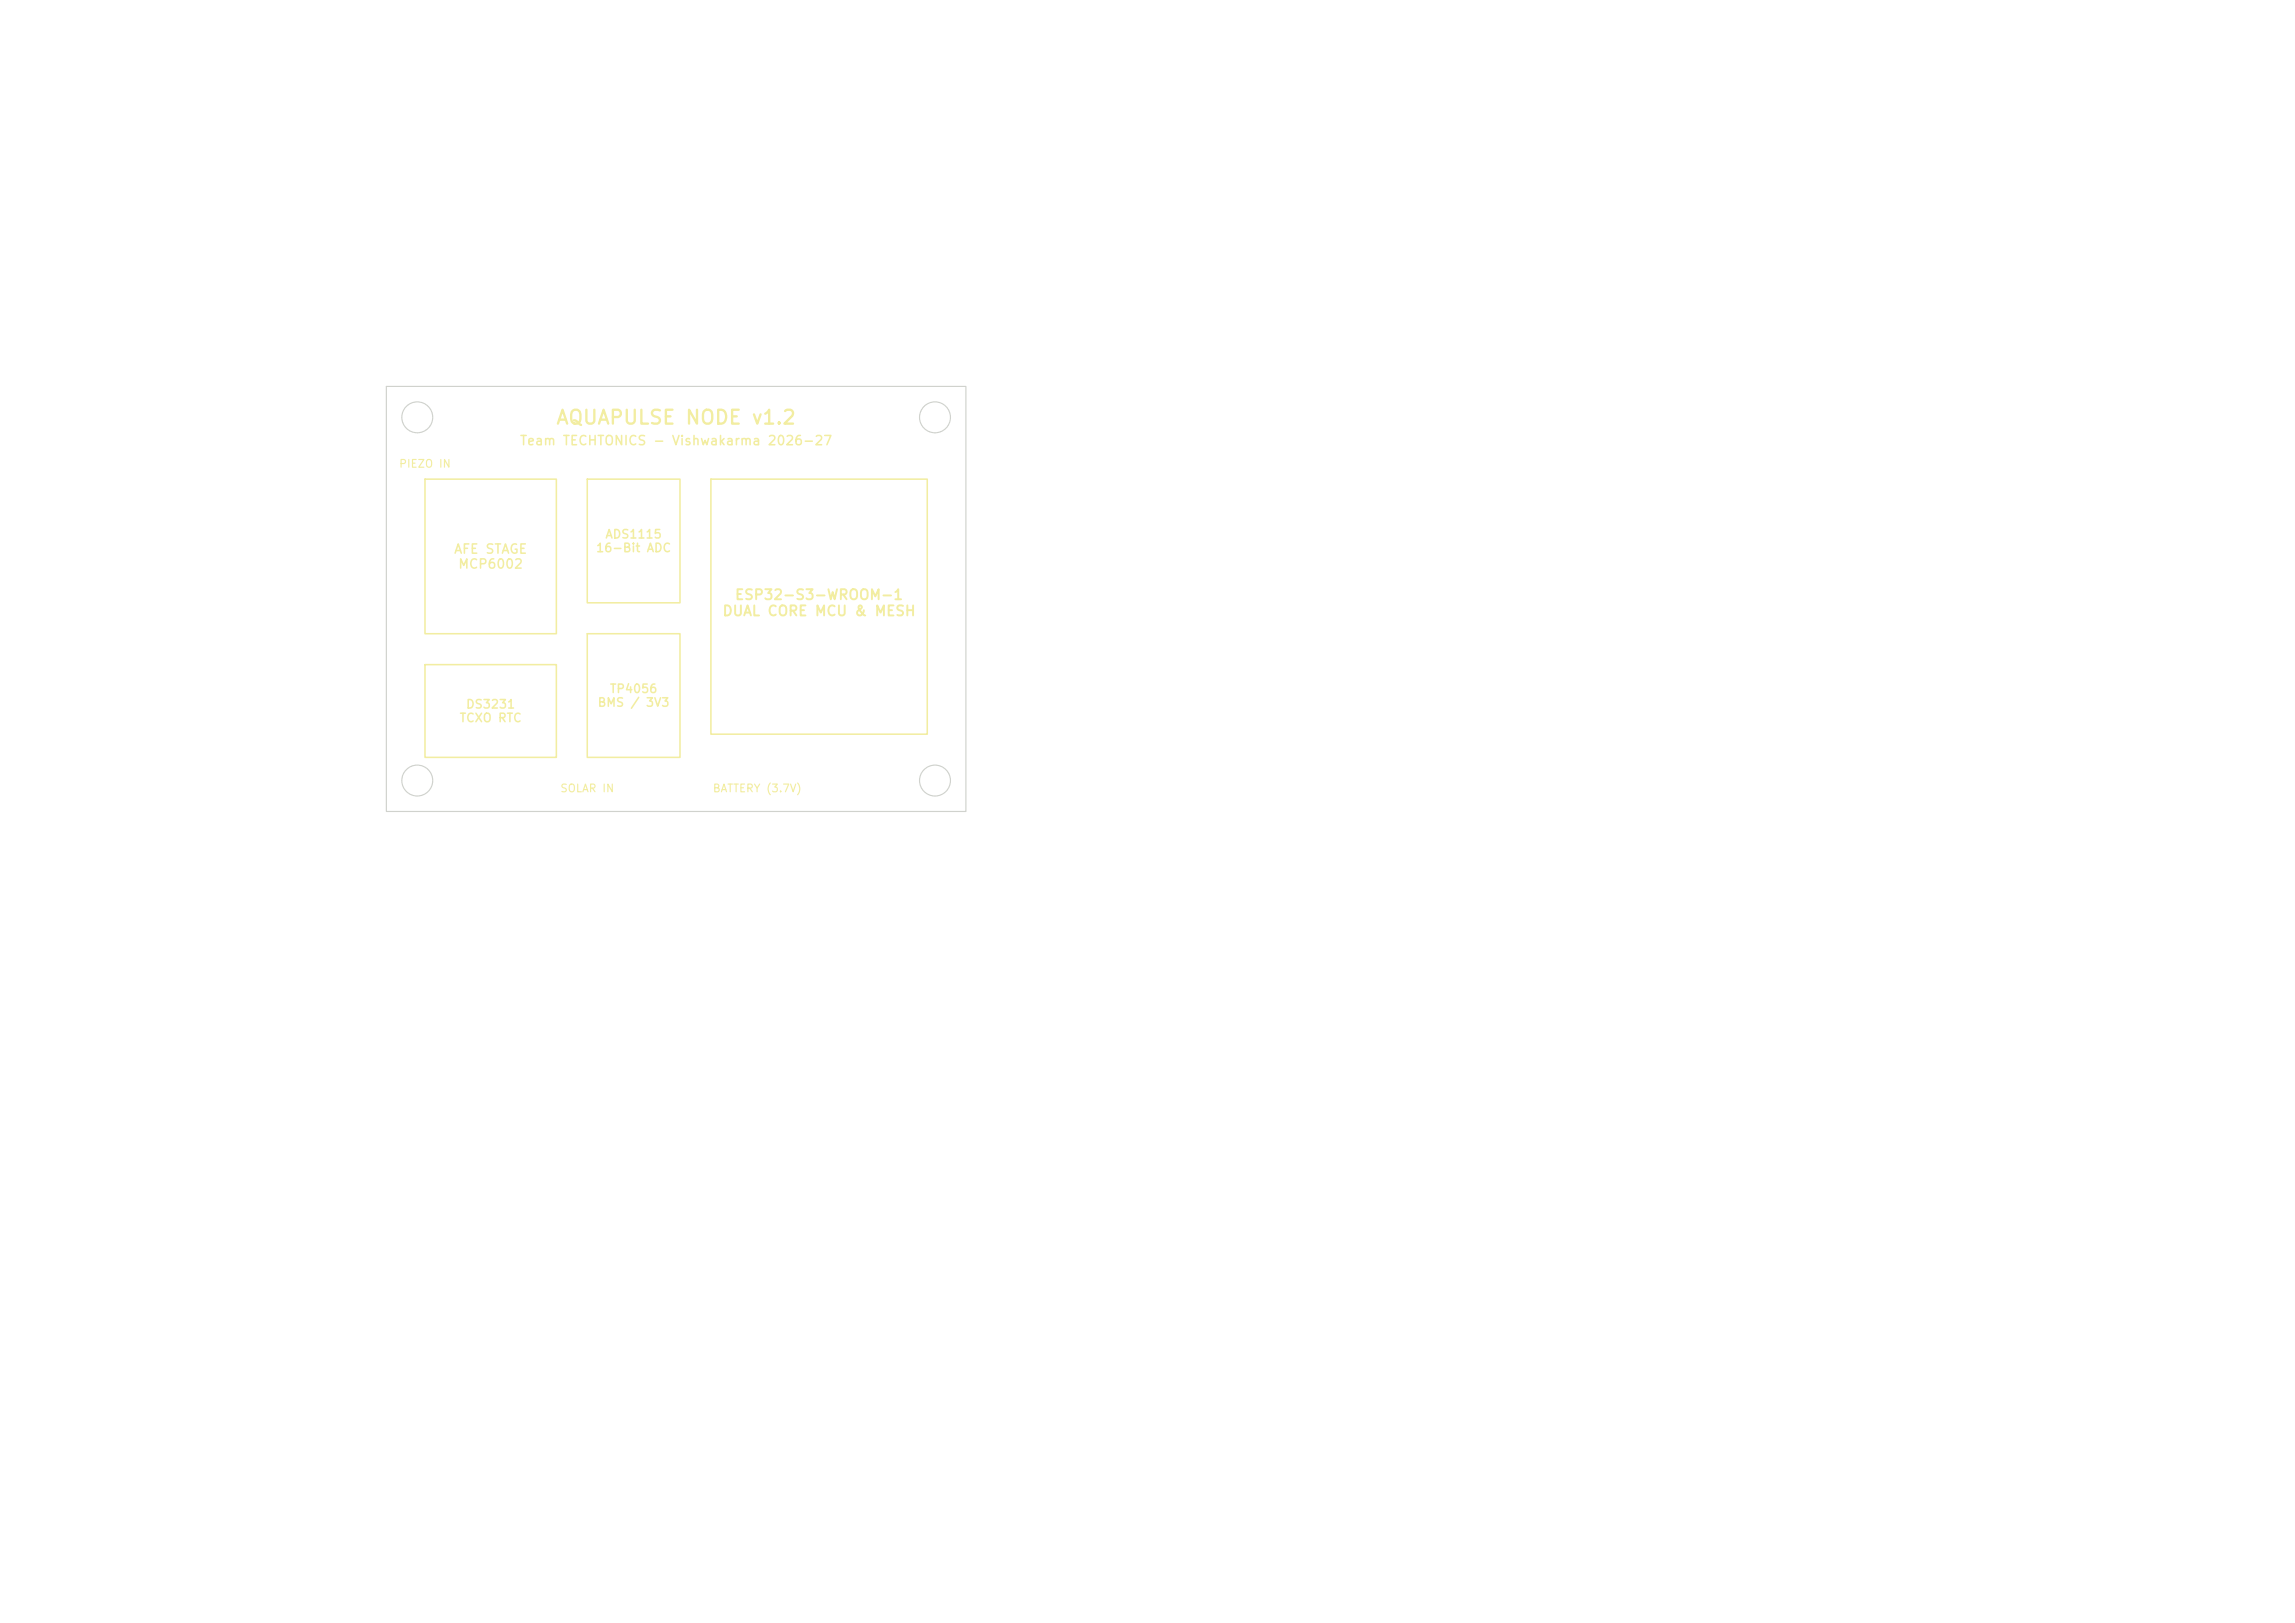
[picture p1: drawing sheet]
<svg xmlns="http://www.w3.org/2000/svg" width="297mm" height="210mm" viewBox="0 0 297 210" stroke-linecap="round" stroke-linejoin="round" font-family="sans-serif">
<defs><g id="words">
<text font-size="1.8" fill="#f2eda1" x="71.8" y="55.4">AQUAPULSE NODE v1.2</text>
<g font-size="1.3" fill="#f2eda1">
<text x="95" y="77.9">ESP32-S3-WROOM-1</text>
<text x="93.4" y="80">DUAL CORE MCU &amp; MESH</text>
</g>
<g font-size="1.2" fill="#f2eda1">
<text x="67.2" y="57.9">Team TECHTONICS - Vishwakarma 2026-27</text>
<text x="58.7" y="71.9">AFE STAGE</text>
<text x="59.2" y="73.9">MCP6002</text>
</g>
<g font-size="1.1" fill="#f2eda1">
<text x="77" y="71.7">16-Bit ADC</text>
<text x="78.2" y="69.9">ADS1115</text>
<text x="78.8" y="89.9">TP4056</text>
<text x="59.4" y="93.7">TCXO RTC</text>
<text x="60.2" y="91.9">DS3231</text>
<text x="77.3" y="91.7">BMS / 3V3</text>
</g>
<g font-size="1" fill="#f2eda1">
<text x="51.6" y="60.8">PIEZO IN</text>
<text x="72.4" y="102.8">SOLAR IN</text>
<text x="92.2" y="102.8">BATTERY (3.7V)</text>
</g>
</g></defs>
<g fill="none" stroke="#d0d2cd" stroke-width=".15">
<path d="M50 50h75v55h-75z"/>
<circle cx="54" cy="54" r="2"/>
<circle cx="121" cy="54" r="2"/>
<circle cx="54" cy="101" r="2"/>
<circle cx="121" cy="101" r="2"/>
</g>
<path d="M55 62h17v20h-17zM76 62h12v16h-12zM92 62h28v33h-28zM55 86h17v12h-17zM76 82h12v16h-12z" fill="none" stroke="#f2eda1" stroke-width=".2"/>
<use href="#words"/>
</svg>
